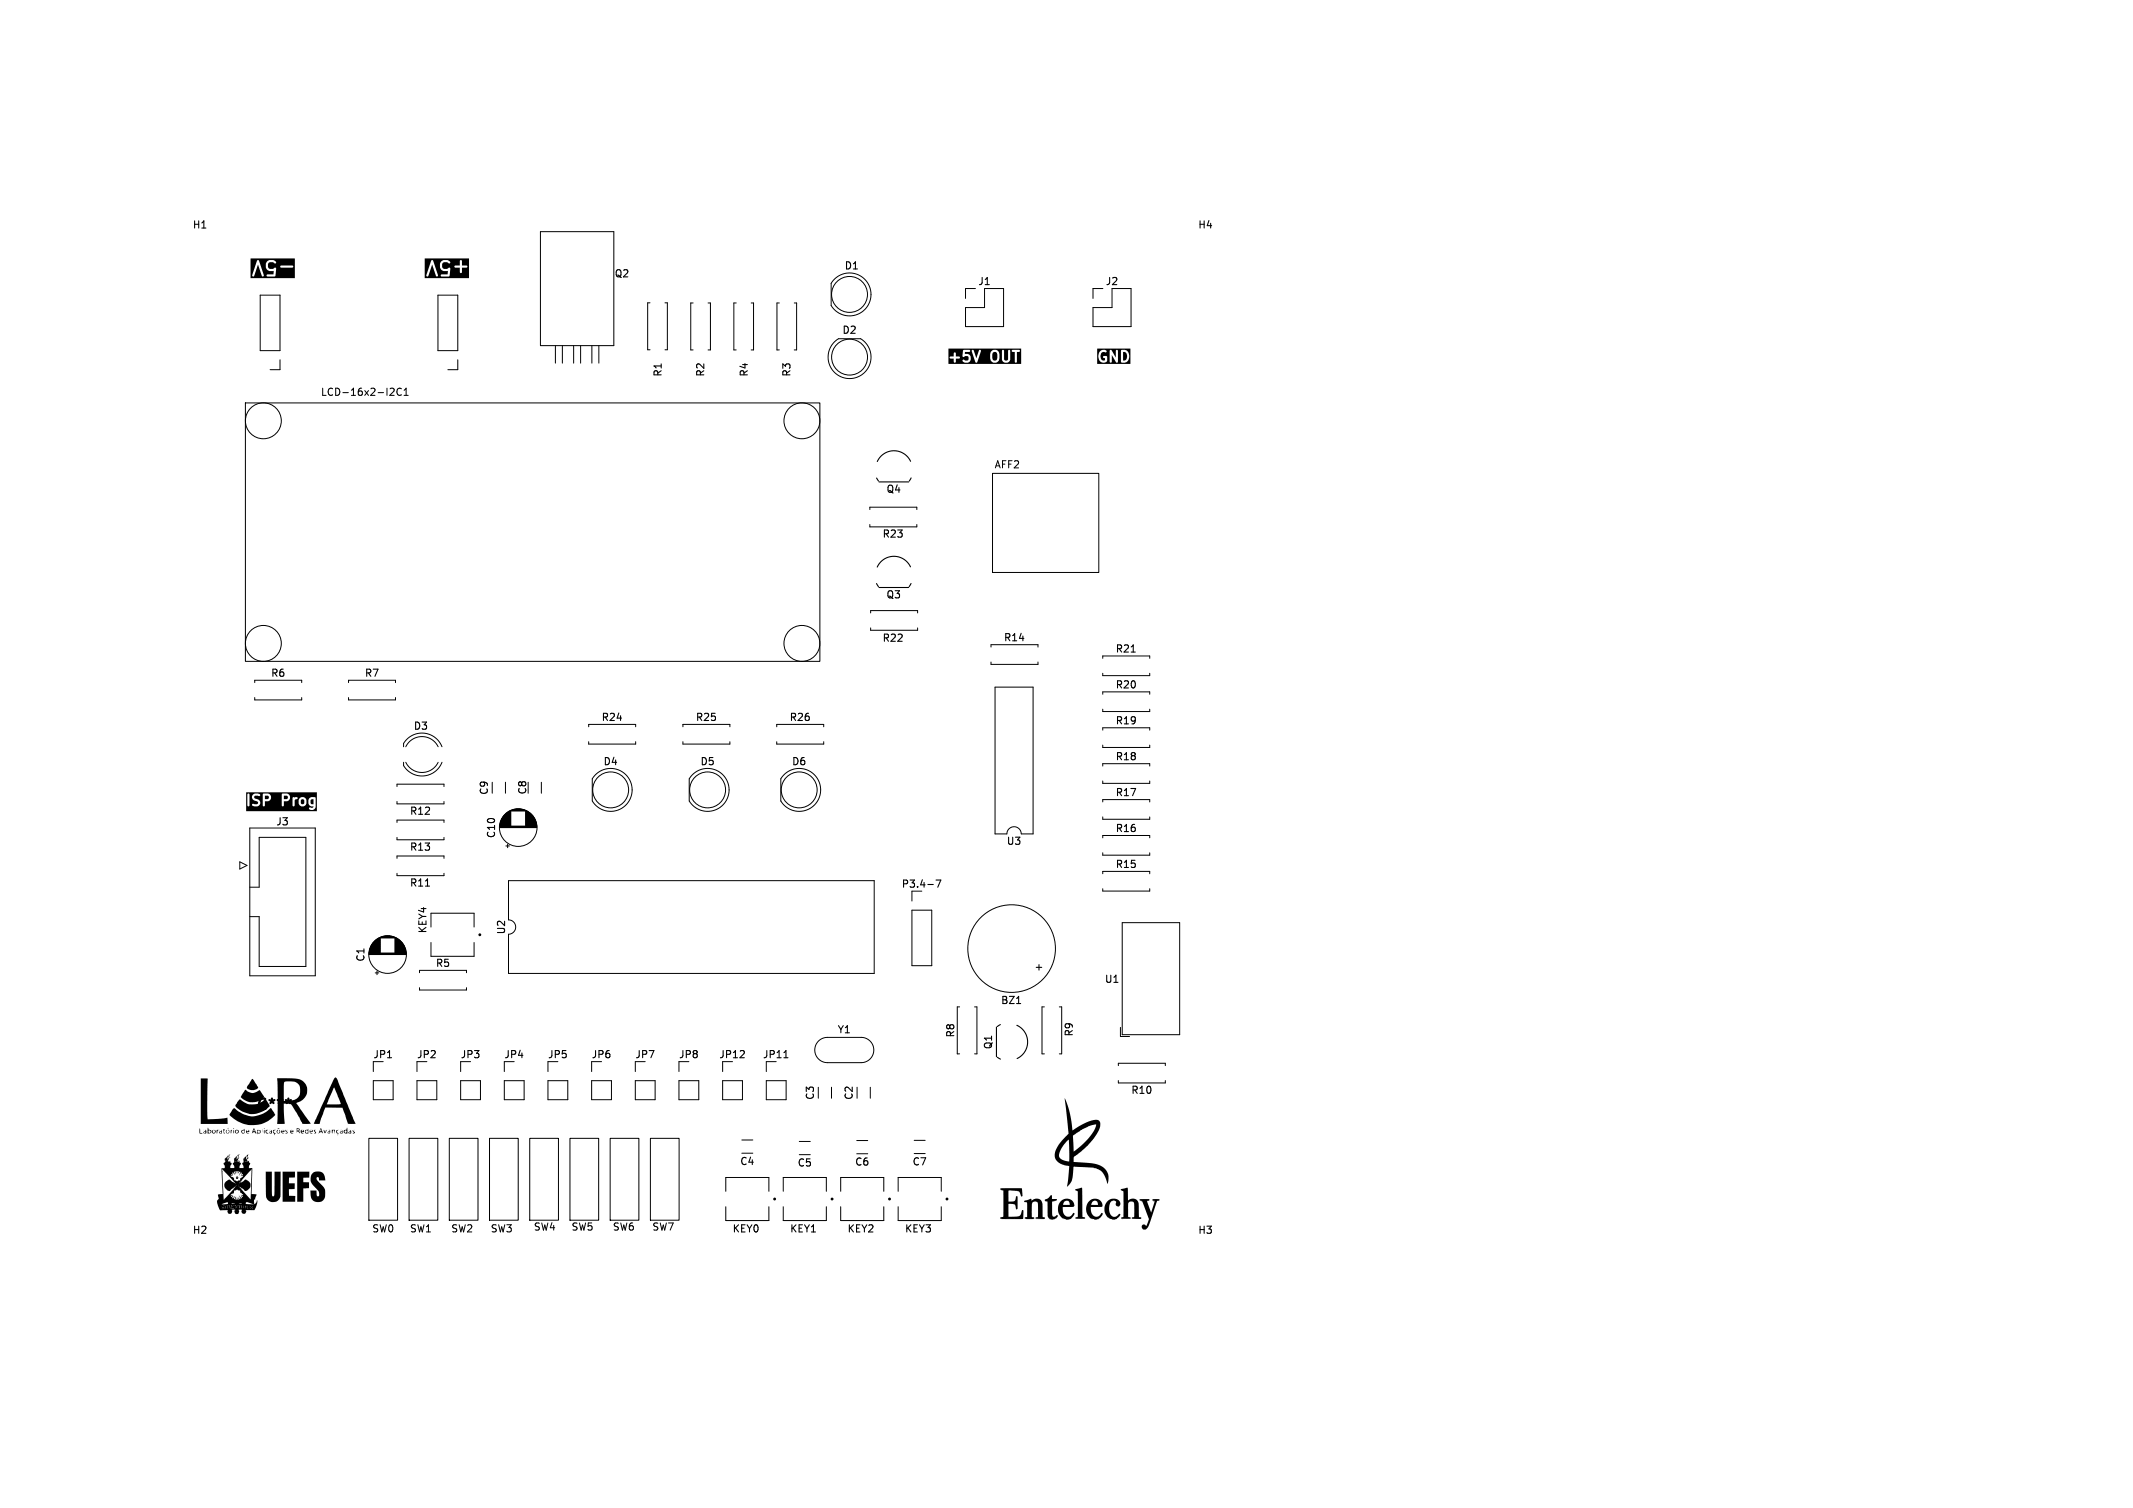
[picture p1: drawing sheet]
<svg xmlns="http://www.w3.org/2000/svg" width="297mm" height="210mm" viewBox="0 0 297 210" stroke-linecap="round" stroke-linejoin="round" font-family="sans-serif">
<defs><g id="words">
<text font-size="2.1" x="35.5" y="155">G***</text>
<g font-size="1.4">
<text x="26.7" y="32">H1</text>
<text x="166.7" y="32">H4</text>
<text x="85.5" y="38.8">Q2</text>
<text x="117.5" y="37.7">D1</text>
<text x="136.1" y="39.9">J1</text>
<text x="153.9" y="39.9">J2</text>
<text x="117.2" y="46.7">D2</text>
<text x="92.3" y="52.6" transform="rotate(-90 92.3 52.6)">R1</text>
<text x="98.3" y="52.6" transform="rotate(-90 98.3 52.6)">R2</text>
<text x="104.3" y="52.6" transform="rotate(-90 104.3 52.6)">R4</text>
<text x="110.3" y="52.6" transform="rotate(-90 110.3 52.6)">R3</text>
<text x="44.6" y="55.3">LCD-16x2-I2C1</text>
<text x="138.4" y="65.4">AFF2</text>
<text x="123.3" y="68.8">Q4</text>
<text x="122.8" y="75.1">R23</text>
<text x="123.3" y="83.5">Q3</text>
<text x="122.8" y="89.6">R22</text>
<text x="139.7" y="89.5">R14</text>
<text x="37.6" y="94.5">R6</text>
<text x="50.7" y="94.5">R7</text>
<text x="155.2" y="91.1">R21</text>
<text x="57.5" y="101.8">D3</text>
<text x="83.7" y="100.6">R24</text>
<text x="96.8" y="100.6">R25</text>
<text x="109.8" y="100.6">R26</text>
<text x="155.2" y="96.1">R20</text>
<text x="155.2" y="101.1">R19</text>
<text x="83.9" y="106.8">D4</text>
<text x="97.4" y="106.8">D5</text>
<text x="110.2" y="106.8">D6</text>
<text x="155.2" y="106.1">R18</text>
<text x="57" y="113.7">R12</text>
<text x="68.1" y="110.8" transform="rotate(-90 68.1 110.8)">C9</text>
<text x="73.5" y="110.8" transform="rotate(-90 73.5 110.8)">C8</text>
<text x="155.2" y="111.1">R17</text>
<text x="38.4" y="115.1">J3</text>
<text x="57" y="118.7">R13</text>
<text x="69.1" y="116.8" transform="rotate(-90 69.1 116.8)">C10</text>
<text x="140.1" y="117.9">U3</text>
<text x="155.2" y="116.1">R16</text>
<text x="57" y="123.7">R11</text>
<text x="125.4" y="123.8">P3.4-7</text>
<text x="155.2" y="121.1">R15</text>
<text x="59.6" y="130.1" transform="rotate(-90 59.6 130.1)">KEY4</text>
<text x="70.5" y="130.2" transform="rotate(-90 70.5 130.2)">U2</text>
<text x="50.9" y="134" transform="rotate(-90 50.9 134)">C1</text>
<text x="60.6" y="134.9">R5</text>
<text x="143.9" y="135.4">+</text>
<text x="153.7" y="137.1">U1</text>
<text x="139.3" y="140">BZ1</text>
<text x="51.9" y="147.6">JP1</text>
<text x="58" y="147.6">JP2</text>
<text x="64" y="147.6">JP3</text>
<text x="70.1" y="147.6">JP4</text>
<text x="76.2" y="147.6">JP5</text>
<text x="82.3" y="147.6">JP6</text>
<text x="88.4" y="147.6">JP7</text>
<text x="94.4" y="147.6">JP8</text>
<text x="100" y="147.6">JP12</text>
<text x="106.1" y="147.6">JP11</text>
<text x="116.5" y="144.1">Y1</text>
<text x="133.1" y="144.6" transform="rotate(-90 133.1 144.6)">R8</text>
<text x="138.3" y="146.2" transform="rotate(-90 138.3 146.2)">Q1</text>
<text x="149.6" y="144.5" transform="rotate(-90 149.6 144.5)">R9</text>
<text x="113.5" y="153.3" transform="rotate(-90 113.5 153.3)">C3</text>
<text x="118.9" y="153.3" transform="rotate(-90 118.9 153.3)">C2</text>
<text x="157.4" y="152.5">R10</text>
<text x="103" y="162.5">C4</text>
<text x="111" y="162.7">C5</text>
<text x="119" y="162.5">C6</text>
<text x="127" y="162.5">C7</text>
<text x="26.7" y="172">H2</text>
<text x="51.8" y="171.8">SW0</text>
<text x="57" y="171.8">SW1</text>
<text x="62.8" y="171.8">SW2</text>
<text x="68.3" y="171.8">SW3</text>
<text x="74.3" y="171.5">SW4</text>
<text x="79.5" y="171.5">SW5</text>
<text x="85.3" y="171.5">SW6</text>
<text x="90.8" y="171.5">SW7</text>
<text x="101.9" y="171.8">KEY0</text>
<text x="109.9" y="171.8">KEY1</text>
<text x="117.9" y="171.8">KEY2</text>
<text x="125.9" y="171.8">KEY3</text>
<text x="166.7" y="172">H3</text>
</g>
</g></defs>
<g fill="#000">
<path d="M34.9 36h6.2v2.7h-6.2v-.4h.2a.15 .15 0 0 0 .1 .2 .15 .15 0 0 0 .2-.1l.5-1.6 .5 1.6a.15 .15 0 0 0 .2 .1 .15 .15 0 0 0 .1-.2l-.5-1.6h.8v.6l.3 .3 .2 .1h.6v.5h-.8a.15 .15 0 0 0-.2 .2 .15 .15 0 0 0 .2 .1h1l.2-1.1-.2-.1-.3 .2h-.4l-.2-.2-.1-.2h1.7l.1 .2h1.6a.15 .15 0 0 0 .1-.2 .15 .15 0 0 0-.1-.1l-3.4 .1v-.3l.3-.3h.4l.2 .2a.15 .15 0 0 0 .2 0 .15 .15 0 0 0 0-.3l-.3-.2h-.6l-.3 .2-.2 .3h-.8l-.2-.4-.1-.1-.8 2.1h-.2zM59.1 36h6.2v2.7h-6.2v-.4h.3a.15 .15 0 0 0 .1 .2 .15 .15 0 0 0 .2-.1l.5-1.6 .5 1.6a.15 .15 0 0 0 .2 .1 .15 .15 0 0 0 .1-.2l-.5-1.6h.8v.6l.2 .3 .3 .1h.6l-.1 .5h-.8a.15 .15 0 0 0-.1 .2 .15 .15 0 0 0 .1 .1h1.1l.1-1.1-.2-.1-.3 .2h-.4l-.2-.2v-.2h1.7l.1 .2h.6v.6a.15 .15 0 0 0 .2 .1 .15 .15 0 0 0 .1-.1v-.6h.6a.15 .15 0 0 0 .2-.2 .15 .15 0 0 0-.2-.1h-.6v-.6a.15 .15 0 0 0-.1-.2 .15 .15 0 0 0-.2 .2v.6h-.6l-.1 .1h-1.7v-.3l.2-.3h.4l.2 .2a.15 .15 0 0 0 .3 0 .15 .15 0 0 0 0-.3l-.4-.2h-.5l-.4 .2-.1 .3h-.8l-.2-.4-.2-.1-.7 2.1h-.3zM138.3 49.1h.4a.83 .83 0 0 1-.1 1.1h-.3a.94 .94 0 0 1 0-1.1zM132.1 48.5h10.1v2.2h-10.1v-.9h.1l.1 .1h.5v.5a.15 .15 0 0 0 .1 .1 .15 .15 0 0 0 .2-.1v-.5h.4a.15 .15 0 0 0 .2-.1 .15 .15 0 0 0-.2-.2h-.4h.9l.2 .1 .2-.1h.4l.1 .2-.1 .3-.1 .1h-.4a.16 .16 0 0 0-.2-.1 .16 .16 0 0 0 0 .2l.2 .2h.4l.4-.2 .1-.2-.1-.6-.3-.2h-.5l.1-.3h.6l.1-.1h.2l.6 1.6 .2-.1 .3-1h1.5l.1 .8 .3 .3h.4l.4-.3 .1-.3v-.6l-.3-.4h.6v1.2l.4 .4h.4l.2-.1 .2-.3v-1.3h.2v.2h.4v1.4a.15 .15 0 0 0 .1 .1 .15 .15 0 0 0 .2-.1v-1.4h.3a.15 .15 0 0 0 .1-.1 .15 .15 0 0 0-.1-.2h-.9l-.1 .1h-.2a.15 .15 0 0 0-.2-.1 .15 .15 0 0 0-.1 .2v1.1l-.2 .2h-.2l-.2-.2v-1.2a.15 .15 0 0 0-.2-.1 .15 .15 0 0 0-.1 .2h-.6l-.2-.2h-.4l-.3 .3-.1 .4h-1.5l.2-.5a.15 .15 0 0 0-.1-.2 .15 .15 0 0 0-.2 .1l-.4 1.1-.3-1.1a.15 .15 0 0 0-.2-.1 .15 .15 0 0 0-.1 .2h-.2l-.1-.2h-.8l-.2 .9h-.9v-.4a.15 .15 0 0 0-.2-.1 .15 .15 0 0 0-.1 .1v.4h-.5l-.2 .2zM156.4 49a.63 .63 0 0 1 .6 .5 .63 .63 0 0 1-.3 .7h-.3zM152.8 48.5h4.6v2.2h-4.6v-1.2h.1l.1 .6 .3 .3 .4 .1 .4-.2v-.7h-.4a.15 .15 0 0 0-.1 .1 .15 .15 0 0 0 .1 .2h.2v.3h-.2a.6 .6 0 0 1-.5-.7 .6 .6 0 0 1 .8-.4l.1-.2h.4v1.5a.15 .15 0 0 0 .2 .1 .15 .15 0 0 0 .1-.1v-1l.6 1.1 .2-.1 .1-1.5h.4v1.6h.5l.5-.3 .1-.7-.1-.5-.2-.2-.7-.1-.1 .2h-.4a.15 .15 0 0 0-.2-.2 .15 .15 0 0 0-.1 .2v.9l-.7-1.1-.2 .2h-.4l-.3-.2-.5 .1-.2 .2-.2 .5h-.1zM36.9 110.8h.5v.4l-.5 .1zM39.5 110.8h.5v.4l-.5 .1zM42 111.3h.2l.2 .2v.3l-.2 .2h-.2l-.1-.2zM43.3 111.4l.4-.1v.7l-.4-.1zM34.3 110.3h9.8v2.7h-9.8v-2.3h.1v1.5a.15 .15 0 0 0 .2 .1 .15 .15 0 0 0 .1-.1v-1.3h.4l.2 .5 .6 .2v.2l-.1 .2-.5-.1a.15 .15 0 0 0-.2 .1 .15 .15 0 0 0 .1 .2l.6 .1 .3-.2 .1-.2-.1-.4-.6-.3-.1-.2 .2-.2 .5 .1 .1-.2h.4v1.5a.15 .15 0 0 0 .1 .1 .15 .15 0 0 0 .2-.1v-.6h.5l.3-.4v-.3l-.1-.2h1.6v1.5a.15 .15 0 0 0 .2 .1 .15 .15 0 0 0 .1-.1v-.6h.5l.3-.2 .1-.2h.3v1a.15 .15 0 0 0 .2 .1 .15 .15 0 0 0 .1-.1v-.8h.6l.1 .7 .3 .2 .5-.1 .2-.3v-.5h.2l.1 .7 .3 .2h.4a.3 .3 0 0 1-.6 .1l-.1 .3 .3 .1h.3l.3-.2 .1-.2-.1-1.4h-.6l-.2 .2-.2 .2h-.2l-.2-.3-.5-.1-.3 .2-.1 .2h-.6l.3-.1a.15 .15 0 0 0 .2-.2 .15 .15 0 0 0-.2-.1h-.5l-.1 .2h-.3l-.1-.5-.4-.2h-.6l-.1 .2h-1.6l-.3-.2h-.6l-.1 .2h-.4l-.3-.2h-.4l-.3 .2-.1 .2h-.4v-.2a.15 .15 0 0 0-.1-.2 .15 .15 0 0 0-.2 .2h-.1zM27.8 157.1l.1 .7h.3a.25 .25 0 0 1-.3 .1 .25 .25 0 0 1-.1-.3z"/>
<path d="M28.5 157.4h.2v.1v.4l-.4-.2 .2 .1 .1-.1v-.1l-.3 .1 .1-.1 .2-.1zM28 150.2h.9v5.7l2.8-.3v.9h-3.7zM29 157v.3l.3 .1 .1 .2a.42 .42 0 0 1-.5 .3v-.3l.3 .2 .1-.2-.2-.2-.1 .2h-.1zM29.5 157.5l.3-.2-.1 .1a.23 .23 0 0 0 0 .4 .23 .23 0 0 0 .2-.2 .23 .23 0 0 0-.1-.2h.1a.28 .28 0 0 1 .1 .3 .28 .28 0 0 1-.4 .1 .28 .28 0 0 1-.1-.3zM30.2 157.4h.3l-.2 .1-.1 .4zM30.8 157.3l.1 .2v.3l-.3 .1-.1-.2 .2 .1 .2-.1h-.4l.3-.2zM31.1 157.3l.1-.1 .1 .2a.28 .28 0 0 0 0 .4h-.1zM31.8 157.1l-.1 .1zM31.5 157.4h.2l-.2 .3a.21 .21 0 0 0 .4 0 .21 .21 0 0 0-.1-.3v-.1a.27 .27 0 0 1 .1 .4 .27 .27 0 0 1-.4 .1 .27 .27 0 0 1 0-.4zM32.1 157.4h.2l-.1 .5zM32.5 157.4v.5zM32.5 157.1l.1 .1z"/>
<path d="M32.8 157.4h.4a.28 .28 0 0 1-.1 .4h-.3l-.1-.2 .3 .2 .1-.2-.2-.2-.2 .2zM33.7 157.4l.3-.1v-.1l.1 .4a.22 .22 0 0 1-.2 .3 .22 .22 0 0 1-.2-.1l-.1-.2 .3 .2 .1-.2-.1-.2-.3 .2zM34.1 151.8l.2 .1a1.26 1.26 0 0 0 1.9-.1l.6 .9a2.16 2.16 0 0 1-3.3 .1zM34.4 157.3v.3l.2-.1-.1-.1h.2v.2l-.3 .1 .3 .1a.28 .28 0 0 1-.4-.1 .28 .28 0 0 1 .1-.4zM35.1 150.3l.2 .1 .6 1a1.04 1.04 0 0 1-1.5 .1zM35.3 157.1l.4 .7h-.1a.27 .27 0 0 0-.3-.1 .27 .27 0 0 0-.2 .1l.1-.3h.3l-.1-.2-.2 .2zM35.8 157.4h.2a.27 .27 0 0 1 .3 .3 .27 .27 0 0 1-.4 .2l-.1 .1v-.4l.3 .2 .1-.2-.1-.2-.3 .2zM36.5 157.2v.5zM36.8 157.4v.5zM36.8 157.1v.1zM33.3 153.1h.2a2.49 2.49 0 0 0 3.4 0l.4 .4a.51 .51 0 0 1 .1 .7 3.1 3.1 0 0 1-4.1 .3l-.2-.1a.43 .43 0 0 1-.3-.3 .43 .43 0 0 1 .2-.5zM37 157.4h.3l-.2 .2 .3 .2-.1 .1-.3-.1z"/>
<path d="M37.5 157.4h.1zM37.7 157.4a.28 .28 0 0 1 .2 .2 .28 .28 0 0 1-.2 .3l-.2-.1 .3-.1-.2-.1-.1 .2 .1-.2 .1-.1zM32.5 154.4h.3a3.4 3.4 0 0 0 4.9-.1l.6 .9a4.3 4.3 0 0 1-1.5 1.2 4.1 4.1 0 0 1-3.6-.2l-.7-.5-.5-.5zM38.1 157.4l.4-.1-.4 .3 .1 .1 .2 .1-.1 .3-.3-.4zM38.6 157.4h.1l-.1 .3 .2 .1a.27 .27 0 0 0 0-.5 .26 .26 0 0 1 .2 .4 .26 .26 0 0 1-.3 .1l-.2-.2zM38.6 157.2h.3zM39.2 157.4l.1-.1-.1 .2 .2 .1 .1-.1-.1-.1h.2v.3h-.3l.2 .1a.25 .25 0 0 1-.3-.1 .25 .25 0 0 1 0-.3zM39.7 157.4h.2v.1l.1 .1v.2h-.2l.2-.1zM38.6 150.2h1.2a3.6 3.6 0 0 1 2.3 .3 1.73 1.73 0 0 1 .6 1.8 1.73 1.73 0 0 1-1.4 1.3v.1l2 2.8h-.9a.36 .36 0 0 1-.4-.3l-1.4-2.3-.2-.2h-.9l.2 2.8h-1.1l.1-4.5h.8v1.3h.6a1.41 1.41 0 0 0 1.6-.9 1.41 1.41 0 0 0-.7-1.7l-.3-.1a1.29 1.29 0 0 0-1.1 .1l-.1 1.3h-.8zM40.5 157.4h.1l-.1 .1 .1 .1 .1-.1 .1-.1 .1 .2-.4 .1 .4 .1a.28 .28 0 0 1-.5 0 .28 .28 0 0 1 .1-.4zM41.3 157.1l.4 .1-.1 .3 .1 .3-.2-.2-.2 .2v-.5l.2 .1h.1l-.1-.2-.2 .1zM41.9 157.4h.2l-.1 .1 .1 .1 .1-.1-.1-.2 .2 .1v.2l-.3 .1 .3 .1a.27 .27 0 0 1-.4 0 .27 .27 0 0 1 0-.4z"/>
<path d="M42.5 157.4l.3-.1 .1-.1v.7l-.4-.1v-.2l.2 .2 .2-.2-.2-.2-.2 .2zM43.2 157.3v.2l.1 .1 .2-.1-.1-.1h.1v.2l-.3 .1 .3 .1a.28 .28 0 0 1-.4-.1 .28 .28 0 0 1 .1-.4zM43.7 157.4h.3l-.2 .1 .2 .2a.15 .15 0 0 1-.1 .1 .15 .15 0 0 1-.2 0l.2-.1zM44.6 157.2h.1l.2 .6a.29 .29 0 0 0-.3-.2 .29 .29 0 0 0-.3 .3l.2-.4h.3l-.1-.3-.2 .3zM45.1 157.4l.2 .3 .1-.3a.28 .28 0 0 1-.2 .4zM45.8 157.4a.26 .26 0 0 1 .2 .3 .26 .26 0 0 1-.3 .2l-.1-.2 .2 .1 .1-.1h-.3l.1-.1 .2-.1zM46.2 157.3h.4v.6l-.1-.5-.3 .4zM46.6 150.2l.2-.1 .2 .2 2.5 6.2h-.9a1.49 1.49 0 0 1-.5-1.1l-.4-1.1-2.4-.1-.8 2.3h-.8l1.2-2.7 2.5-.1-.9-2.2-1 2.3h-.6zM47 157.9l.1 .1-.1 .1zM46.9 157.4h.3l-.3 .2v.1l.3 .1h-.3l-.1-.1zM47.6 157.3a.31 .31 0 0 1 0 .6l-.3-.2 .2 .1 .1-.2-.3 .1 .3-.2zM47.9 157.4l.3-.1 .1-.3 .1 .9-.5-.1-.1-.2 .4 .1 .1-.2-.2-.1-.1 .2h-.2z"/>
<path d="M48.8 157.4a.27 .27 0 0 1 .1 .3 .27 .27 0 0 1-.4 .1v-.1l.2 .1 .1-.1v-.1l-.3 .1 .3-.2zM49.1 157.4l.3 .3-.1 .2-.2-.1 .2-.1-.2-.2zM49.3 157.4h.1zM148.3 153a13.5 13.5 0 0 1 1 4.4h.1a8 8 0 0 1 3.2-1.5 .73 .73 0 0 1 .5 1.1l-.8 1.5-.8 1-2 1.7v.6l1.1 .1a5 5 0 0 1 3.3 .9 2.04 2.04 0 0 1 .3 2.1 2.65 2.65 0 0 0-1.1-2l-.8-.3-2.7-.1h-.1v.3a2.76 2.76 0 0 1-.9 2.5l.3-2.9-.7-.1-.6-.3a1.41 1.41 0 0 1-.7-1.1h.6v.1a1.62 1.62 0 0 0 1.4 .8v-1.3h.6h-.6l-.1-1.8-.3 .3-.6 .8-.4 1.1h-.6l.1-.6 .3-.7 .7-.9h.8h-.8l.5-.6h.9l.1 2.3 .4-.3a8.3 8.3 0 0 0 2.7-3.3v-.2l-1 .2-1.1 .6-1.1 .7h-.9l.3-.2v-.2h1.3h-1.3h1.3h-1.3v-.2h1.5h-1.5zM31.4 161.2v.1zM31.8 161.7h.2zM31.9 160.8l.2-.1-.2 .5-.1-.2zM32.5 165.5h.1zM32.6 163.3l.1-.1zM32.9 163.9a.17 .17 0 0 1 .3 0 .17 .17 0 0 1-.1 .3 .17 .17 0 0 1-.2-.2h.2h-.2zM33.3 166.9h.1zM33.2 160.8l.2-.1-.2 .5z"/>
<path d="M33.4 166.6l.1 .1zM33.4 165.4h.1zM33.5 164.5h.1l-.1 .1 .1-.1zM34.4 161v.1zM31.4 161.3h.1l.3-.4-.1 .5 .1-.2 .2-.1-.1 .1a.37 .37 0 0 0-.1 .5l.2 .1v-.1l.1 .2a.21 .21 0 0 1 .2 .2 .21 .21 0 0 1-.2 .2v.4h.5v-.3a.35 .35 0 0 1-.1-.4 .35 .35 0 0 1 .3-.2h.2l.1-.2v-.1l-.1 .3-.4-.1 .1-.1h-.1h.1h-.1l.1-.1h-.1h.4h-.4v-.2l.2 .1-.1-.1 .1-.1h-.1l.5-.4-.1 .2a.3 .3 0 0 0-.1 .4l.3-.3-.2 .3 .1 .3h.1l.1-.1-.1 .2a.28 .28 0 0 1 .2 .3 .28 .28 0 0 1-.1 .2l-.1 .4h.6v-.4a.33 .33 0 0 1 .1-.5l.3-.1h-.4v-.1h.4h-.4v-.2h.2h-.2l.2-.1h-.2l.6-.5h.1l-.1 .4-.1-.3-.1 .6 .1-.3 .2-.1v.2l-.2 .2v.1h.1l-.2 .1 .3 .1-.1-.1h.1l.1 .2 .1 .1-.1 .7h.4l-.1 3.6h.7l-.1 .7h-.2l.1 .1-.1 .1v.5l-.6-.2a.36 .36 0 0 0-.6 0v.2h1a.54 .54 0 0 0 .6-.6 1.84 1.84 0 0 1-.4 1.4h-1.2a.33 .33 0 0 1-.1 .5 .33 .33 0 0 1-.4-.1 .33 .33 0 0 1 0-.4h-.4a.42 .42 0 0 1-.4 .6l-.1-.1a.25 .25 0 0 1-.1-.4v-.1h-.4a.32 .32 0 0 1 0 .4 .32 .32 0 0 1-.5 .1 .32 .32 0 0 1-.1-.5l-1.1 .1-.1-.3 .5 .1-.1-.1h-.4l-.1-.2h.5a.22 .22 0 0 1 .2 .1 .22 .22 0 0 1 0 .2h.1a.22 .22 0 0 0-.1-.3 .22 .22 0 0 0-.2 0h-.5v-.1h.4l-.4-.1h.5h-.6h.8h-.8h1l.1 .4-.1-.4 .3-.1 .1 .5-.1-.5h.4a.39 .39 0 0 0 .1 .5 .39 .39 0 0 0 .5 0v-.1h-.3l.4 .1v-.1h-.4v-.1l-.1 .2h-.1l-.1-.5h.2l.1 .3h.1v-.1h-.1v-.1h.4h-.4l-.1-.1h.2h-.2h.5l.3 .4-.1-.2h.4v.3v-.3h.3l.1 .3v-.3h.2v.3v-.2h.2l.1 .2v-.2h.2l.1 .2h.2h-.2h.4v.1v-.2h-.5v-.1l.3 .1v-.1h-.3v-.1h.5l.3 .3-.1 .1 .1-.1-.3-.3h.3h-.8v-.1h.3h-.3v.2h-.2v-.2l-.1 .2h-.2v-.2v.1h-.2v-.2l-.1 .2h-.3v-.2h.2h-.2v.2h-.3l-.2-.1h.2h-.2l.4-.1-2.9 .1v-.2h1.2l.2-.1h2h-2v-.2l-.8 .3h-.6l-.1-.4h4.8h-4.8v-.1h4.8h-4.8l.3-.2-.1-.6 .6-.1-.2-3.5h.1l.1 .3v.3l.2 3.7 .4-.5 .6 .1 .1-.1v-.1l.1 .1-.1-.1-.1 .1h-.6l.2-.1h.3a.17 .17 0 0 1 .3 0 .17 .17 0 0 1 0 .2v.2l.3-.4-.2 .5h.2l.1-.3v.4h.1l.1-.4 .1 .4 .1-.1v-.2l.1 .2h.2l-.2-.5 .2 .3 .2 .1-.1-.3h.1l.1 .1v-.1l-.2-.2h.3l-.2-.2a.29 .29 0 0 1-.3-.4h-.2a.39 .39 0 0 0-.4-.1 .39 .39 0 0 0-.2 .4l-.5 .4h-.3l1-1.2h.5l1.6 1.7 .1-4.2-1.5 1.8h.2l.3-.2a.41 .41 0 0 1 .6 .1 .76 .76 0 0 1 .2 .9 .76 .76 0 0 1-.7 .4l-.3-.3h-.3l.1-.1-.2-.1h-.6v-.1l-.7 .5a.41 .41 0 0 1-.6-.1l-.3-.4h2h.1l-.1-.1-2 .1 1.6-.1h-1.6v-.1h1.7h-1.7l1.8 .1-1.8-.1h2.1l-2.1-.1h2.1h-2.1h1.7h-1.6l.3-.5a.37 .37 0 0 1 .6 .1l.6 .3h.5l-.6-.1h.8v-.1l-.2 .1h-.6l-.9-.9h.3l.4 .2a.5 .5 0 0 0 .8 .4h.1l.1-.3 .4-.3-.4-.1 .3-.1v-.1l-.2 .1 .1-.3h-.1l-.3 .4 .2-.5-.1-.1-.2 .3v-.3h-.1l-.1 .3-.1-.3h-.1l.1 .4-.2-.3h-.1l.2 .4-.4-.3-.1 .1h.1l.1 .2-.3-.1 .2 .3-.3-.1v.1h-.3l-1-1v-.1h.5v-.3a.29 .29 0 0 1 0-.5l.1-.1-.1-.1h.4h-.4l.3-.1-.3 .1v-.2h.4h-.4h.1h-.1v-.2h.2zM37 163.2h.9v2.8a.46 .46 0 0 0 .1 .6 .27 .27 0 0 0 .2-.4v-3h.9v3.4a1.05 1.05 0 0 1-1.4 .8 1.05 1.05 0 0 1-.7-1.3zM39.4 163.2h1.7l-.1 .8h-.8v.8h.8v.8h-.8v.9l.9 .1v.8h-1.7zM41.4 163.2h1.7v.8h-.9v.6l.8 .1v.8h-.8v1.9h-.8zM43.5 163.4a1.07 1.07 0 0 1 1.3-.2 1.07 1.07 0 0 1 .5 1.2h-.9v-.4a.24 .24 0 0 0-.4 .1 .24 .24 0 0 0 .2 .3l.2 .2a1.76 1.76 0 0 1 .7 2.4 1.05 1.05 0 0 1-1.2 .3 1.05 1.05 0 0 1-.7-1.1v-.4h.9v.7l.2 .1a.53 .53 0 0 0 0-.7l-.3-.4a1.55 1.55 0 0 1-.6-1.9zM141.5 168.4h.1zM139.3 165.5h3l.1 1-.2 .1-.1-.1a.48 .48 0 0 0-.4-.6l-1.1-.1h.5h-.7v1.5h.3a.65 .65 0 0 0 .8-.7l.2 .1-.1 1.7-.1-.1-.2-.6v.1l-.4-.2-.5 .1v1.8l.9-.1a.82 .82 0 0 0 1-.9l.2 .1-.1 1.2h-2.9l1.8-.1h-2v-.2h.2a.22 .22 0 0 0 .2-.1 .22 .22 0 0 0 0-.3v-3.3h-.3l.1-.1h-.2zM142.6 167.2l.8-.2a.17 .17 0 0 1 .2 0 .17 .17 0 0 1 0 .2 .9 .9 0 0 1 1.2-.2 .9 .9 0 0 1 .4 1.1v1.4h.2a.11 .11 0 0 1 .1 .1 .11 .11 0 0 1-.1 .1l-1 .1 1-.1h-.6a.55 .55 0 0 1-.6-.1l.3-.1v-1.7l-.1-.4h-.5v-.1l-.2 .2v1.8a.22 .22 0 0 0 0 .2 .22 .22 0 0 0 .3 .1v.1h-.2l.1 .1-1.1-.1a.12 .12 0 0 1-.1-.1 .12 .12 0 0 1 .1-.1h.2v-1.7a.3 .3 0 0 0 0-.3 .3 .3 0 0 0-.4-.1z"/>
<path d="M145.5 167.1l.6-.4a.29 .29 0 0 1 .3-.2l.1 .5h.7a.33 .33 0 0 1-.5 .3h.2h-.2a.2 .2 0 0 0-.2 .1 .2 .2 0 0 0 0 .2v1.4a.35 .35 0 0 0 .2 .4 .35 .35 0 0 0 .4-.2h.1a.22 .22 0 0 1 .1 .3 .22 .22 0 0 1-.2 .1l-.6 .3-.4-.2 .7 .1-.8-.1-.1-.4-.1-2-.3-.1h1.2h-1.2zM148.1 169.8h.1zM147.7 167.3l.6-.1h-.5a1 1 0 0 1 1.1-.2 1 1 0 0 1 .6 1l-1.5 .1v.3a.76 .76 0 0 0 .4 .9 .76 .76 0 0 0 .9-.2l.1-.1a.12 .12 0 0 1 .1-.1 .12 .12 0 0 1 .1 .2l-.5 .6 .2-.1a.94 .94 0 0 1-.9 .2h.5h-.6h.7l-.8-.1h.8h-.8l-.4-.2a1.7 1.7 0 0 1-.4-1.7h1.6l-.2-.5-.2-.1-.4 .1-.2 .5h-.6zM150.1 169.8h.7zM149.7 165.6l.5-.1a.3 .3 0 0 1 .5 0v3.9l.4 .2a1.81 1.81 0 0 1-1.3 .1v-.2a.27 .27 0 0 0 .3 0 .27 .27 0 0 0 0-.4v-3.2l-.4-.2zM151.7 167.3h.5h-.5a1.02 1.02 0 0 1 1.2-.3 1.02 1.02 0 0 1 .6 1l-.3 .1-1.3-.1v.3a.87 .87 0 0 0 .2 .9 .87 .87 0 0 0 .9 .1l.4-.4a.25 .25 0 0 1 .2 .2 .25 .25 0 0 1-.2 .3l-.2 .2-.2 .2-.4 .1-.4-.1 .7-.1-.7 .1-.3-.1 .2 .1-.3-.2h1.4h-1.3l-.2-.1a1.6 1.6 0 0 1-.4-1.7h1.6l-.1-.4-.2-.2h.1a.57 .57 0 0 0-.8 .6h-.6zM154.2 169.5l.1 .1zM154.3 167.2h.6h-.6a.99 .99 0 0 1 1-.3 .99 .99 0 0 1 .7 .8l-.1 .3h-.3a.48 .48 0 0 1-.2-.7l-.2-.1h.1l-.5 .1 .1-.1a1.45 1.45 0 0 0 .1 2.2 .87 .87 0 0 0 .9-.4v.1a.27 .27 0 0 1-.1 .4l-.3 .3-.4 .1-.5-.2-.3-.2a1.56 1.56 0 0 1 0-2.3zM156.2 169.8h.2zM156.1 165.6l.9-.2 .1 1.8a.9 .9 0 0 1 1.1-.2 .9 .9 0 0 1 .4 1.1v1.4h.2l.1 .2-.1 .1h-1.1l1.1-.1h-1a.15 .15 0 0 1-.2 0 .15 .15 0 0 1 0-.2 .15 .15 0 0 1 .2 0h.1v-.5a2.74 2.74 0 0 0-.1-1.7v.1a.45 .45 0 0 0-.5 0 .45 .45 0 0 0-.2 .4v1.7l.3 .1a2.05 2.05 0 0 1-1.2 .1l-.1-.2h.3v-2.2h.9h-.9h1h-1h1.1h-1.1v-1.4l-.3-.2zM156.7 169.8h.5zM158.9 167.3h.1z"/>
<path d="M158.7 167h1.3a.18 .18 0 0 1 0 .2 .18 .18 0 0 1-.2 0l.5 1.7 .5-1.6h-.2l.2-.1-.3-.1a.92 .92 0 0 1 .9-.1v.2h-.1a.23 .23 0 0 0-.3 .3l-.5 1.7a4.1 4.1 0 0 1-.9 1.9l-.2 .2-.2-.1h.3h-.4l-.1-.5 .3-.1h-.3a.32 .32 0 0 1 .4-.1 .32 .32 0 0 1 .2 .3l.1-.2a1.44 1.44 0 0 0 0-1.6l-.6-1.6-.2-.2h.8h-.9l-.1-.1h.9h-.9z"/>
</g>
<g fill="none" stroke="#000" stroke-width=".15">
<path d="M122.1 66.6l.2 .4M122.4 67.1h4.1M126.8 78.9a2.55 2.55 0 0 0-2.3-1.4 2.55 2.55 0 0 0-2.4 1.5M126.8 64.2a2.55 2.55 0 0 0-2.3-1.4 2.55 2.55 0 0 0-2.3 1.5M126.9 66.6l-.3 .4M122 81.3l.3 .4M122.4 81.8h4.1M126.9 81.3l-.3 .4M157.5 90.8h.6M59.2 123.4h.6M130.3 122.6h.7l-.4 1M141.6 139.8h.5"/>
<path d="M54 147.3h.5M103 147.3h.6M103.6 146.4v.3M109.2 147.3h.5M138.7 143v4.2M138.9 147.2l.4 .3M139.3 142.7l-.4 .3M141.6 142.8a2.55 2.55 0 0 1 1.5 2.3 2.55 2.55 0 0 1-1.5 2.3"/>
</g>
<g fill="none" stroke="#000" stroke-width=".14">
<path d="M75.2 32.3h10.3v15.8h-10.3zM116.2 38.9a2.99 2.99 0 0 1 4.4 .2 2.99 2.99 0 0 1-.6 4.3 2.99 2.99 0 0 1-4.3-.9v-3zM34.2 56.1h80v36h-80zM36.2 41.1h2.8v7.7h-2.8zM39 50.1v1.4h-1.4M54.5 54.1h.3l.1 .2-.6 .8h.6M55.9 54.2a.47 .47 0 0 0-.7 .3 .47 .47 0 0 0 .5 .6l.2-.1M56.3 55.1h.5M56.3 54.3l.3-.2v1M61 41.1h2.7v7.7h-2.7zM63.7 50.1v1.4h-1.3M77.3 48.1v2.5"/>
<path d="M78.3 48.1v2.5M79.9 48.1v2.5M80.8 48.1v2.5M82.4 48.1v2.5M83.4 48.1v2.5M90.5 42.2h-.3v6.5h.3M92.6 42.2h.3v6.5h-.3M96.5 42.2h-.3v6.5h.3M98.6 42.2h.3v6.5h-.3M102.5 42.2h-.3v6.5h.3M104.6 42.2h.3v6.5h-.3M108.5 42.2h-.3v6.5h.3"/>
<path d="M110.6 42.2h.3v6.5h-.3M116.1 47.7l.7-.5h3a2.99 2.99 0 0 1 .9 4.3 2.99 2.99 0 0 1-4.3 .5 2.99 2.99 0 0 1-.3-4.3zM134.4 42.8h2.7v-2.6h2.6v5.3h-5.3zM135.8 40.2h-1.4v1.4M153.6 40.2h-1.4v1.4M154.8 40.2h2.7v5.3h-5.3v-2.7h2.6zM121.1 71v-.4h6.6v.4M121.1 73v.4h6.6v-.4M138.2 65.9h14.8v13.8h-14.8zM35.5 95.1v-.4h6.5v.4M35.5 97.1v.4h6.5v-.4M48.5 95.1v-.4h6.6v.4"/>
<path d="M48.5 97.1v.4h6.6v-.4M121.2 85.4v-.4h6.6v.4M121.2 87.4v.4h6.6v-.4M138 90.1v-.3h6.5v.3M138 92.2v.3h6.5v-.3M138.5 95.7h5.4v20.4h-1.7a1 1 0 0 0-1-1 1 1 0 0 0-1 1h-1.7zM153.6 91.7v-.3h6.5v.3M153.6 93.8v.3h6.5v-.3M153.6 96.7v-.3h6.5v.3M153.6 98.8v.3h6.5v-.3M34.8 115.3h9.1v20.6h-9.1zM55.3 109.5v-.3h6.5v.3"/>
<path d="M55.3 111.6v.3h6.5v-.3M55.3 114.5v-.3h6.5v.3M55.3 116.6v.3h6.5v-.3M55.3 119.5v-.3h6.5v.3M56.2 106.2a1.36 1.36 0 0 0 .7 1.2 2.99 2.99 0 0 0 4.6-1.2M56.5 106.2a2.5 2.5 0 0 0 2.3 1.4 2.5 2.5 0 0 0 2.2-1.4M61 104a2.5 2.5 0 0 0-2.2-1.4 2.5 2.5 0 0 0-2.3 1.4M61.5 104a2.99 2.99 0 0 0-2.5-1.9 2.99 2.99 0 0 0-2.8 1.4v.5M69.6 115.2h5.1M69.6 115.3h5.1M69.6 115.1h5.1M69.6 115h1.5"/>
<path d="M69.6 114.9h1.5M69.6 114.8h1.5M69.6 114.7h1.5M69.7 114.6h1.4M69.7 114.5h1.4M69.7 114.4h1.4M69.7 114.3h1.4M69.8 114.3h1.3M69.8 114.2h1.3M69.8 114.1h1.3M69.9 114.1h1.2M69.9 114h1.2"/>
<path d="M69.9 113.9h1.2M70 113.9h1.1M70 113.8h1.1M70.1 113.7h1M70.2 113.6h.9M70.2 113.5h.9M70.3 113.5h.8M70.3 113.4h.8M70.4 113.4h.7M70.4 108.9v1.6M70.4 113.3h.7M70.4 117.8h.5"/>
<path d="M70.5 113.3h.6M70.6 113.2h.5M70.7 113.1h.4M70.7 117.6v.5M70.8 113.1h.3M70.8 113h.3M70.9 113h.2M71 112.9h2.3M71.1 112.9h2.2M71.1 112.9h2.1M71.2 112.8h1.9M71.4 112.8h1.6"/>
<path d="M71.5 112.7h1.3M71.6 112.7h1.1M71.9 112.7h.5M73.2 114.2h1.3M73.2 114.1h1.3M73.2 115h1.5M73.2 114.9h1.5M73.2 114.8h1.5M73.2 114.7h1.5M73.2 114.6h1.5M73.2 114.6h1.4M73.2 114.5h1.4"/>
<path d="M73.2 114.4h1.4M73.2 114.3h1.4M73.2 114.3h1.3M73.2 114.1h1.2M73.2 114h1.2M73.2 113.9h1.2M73.2 113.9h1.1M73.2 113.8h1.1M73.2 113.7h1.1M73.2 113.7h1M73.2 113.6h1M73.2 113.6h.9"/>
<path d="M73.2 113.5h.9M73.2 113.5h.8M73.2 113.4h.8M73.2 113.4h.7M73.2 113.3h.7M73.2 113.3h.6M73.2 113.2h.6M73.2 113.2h.5M73.2 113.1h.5M73.2 113.1h.4M73.2 113.1h.3M73.2 113h.3"/>
<path d="M73.2 113h.2M75.4 108.9v1.6M82 101.2v-.3h6.5v.3M82 103.3v.3h6.5v-.3M82.9 107.9a2.99 2.99 0 0 1 4.4 .2 2.99 2.99 0 0 1-.5 4.3 2.99 2.99 0 0 1-4.3-.9v-3zM95.1 101.2v-.3h6.5v.3M95.1 103.3v.3h6.5v-.3M96.4 107.9a2.99 2.99 0 0 1 4.4 .2 2.99 2.99 0 0 1-.5 4.3 2.99 2.99 0 0 1-4.3-.9v-3zM108.2 101.2v-.3h6.5v.3M108.2 103.3v.3h6.5v-.3M109.2 107.9a2.99 2.99 0 0 1 4.4 .2 2.99 2.99 0 0 1-.6 4.3 2.99 2.99 0 0 1-4.3-.9v-3zM153.6 101.7v-.3h6.5v.3"/>
<path d="M153.6 103.8v.3h6.5v-.3M153.6 106.7v-.3h6.5v.3M153.6 108.8v.3h6.5v-.3M153.6 111.7v-.3h6.5v.3M153.6 113.8v.3h6.5v-.3M153.6 116.7v-.3h6.5v.3M153.6 118.8v.3h6.5v-.3M33.4 120l1 .5-1 .5zM34.8 123.6h1.3v-7h6.5v18h-6.5v-6.9h-1.3M51.4 132.9h5.2M51.4 132.9h5.1M51.4 132.8h5.1"/>
<path d="M51.4 132.7h5.1M51.4 132.7h1.5M51.4 132.6h1.5M51.4 132.5h1.5M51.4 132.4h1.5M51.5 132.4h1.4M51.5 132.3h1.4M51.5 132.2h1.4M51.5 132.1h1.4M51.6 132h1.3M51.6 131.9h1.3M51.6 131.8h1.3"/>
<path d="M51.7 131.8h1.2M51.7 131.7h1.2M51.7 131.6h1.2M51.8 131.6h1.1M51.8 131.5h1.1M51.9 131.4h1M51.9 131.3h1M52 131.3h.9M52 131.2h.9M52.1 131.2h.8M52.1 131.1h.8M52.2 131.1h.7"/>
<path d="M52.2 131h.7M52.2 135.5h.5M52.3 131h.6M52.3 130.9h.6M52.4 130.9h.5M52.5 130.8h.4M52.5 135.2v.5M52.6 130.7h.3M52.7 130.7h.2M52.8 130.6h2.3M52.9 130.6h2.2M53 130.5h2"/>
<path d="M53.1 130.5h1.8M53.2 130.5h1.6M53.3 130.4h1.3M53.5 130.4h1M53.7 130.3h.6M55 132.7h1.5M55 132.6h1.5M55 132.5h1.5M55 132.4h1.5M55 132.3h1.5M55 132.2h1.4M55 132.1h1.4"/>
<path d="M55 132h1.4M55 131.9h1.4M55 131.9h1.3M55 131.8h1.3M55 131.7h1.3M55 131.7h1.2M55 131.6h1.2M55 131.5h1.1M55 131.4h1.1M55 131.4h1M55 131.3h1M55 131.3h.9"/>
<path d="M55 131.2h.9M55 131.1h.8M55 131h.7M55 130.9h.6M55 130.9h.5M55 130.8h.5M55 130.8h.4M55 130.7h.4M55 130.7h.3M55 130.7h.2M55.3 121.6v.3h6.5v-.3M58.4 135.5v-.4h6.6v.4"/>
<path d="M58.4 137.5v.4h6.6v-.4M60 127.2h6v1.9M60 131.3v1.9h6v-1.9M70.8 122.6h50.9v13h-50.9v-5.5a1 1 0 0 0 1-1 1 1 0 0 0-1-1zM127 124.1v1.4M127 126.8h2.7v7.7h-2.7zM153.6 121.7v-.3h6.5v.3M153.6 123.8v.3h6.5v-.3M156.3 128.5h8v15.6h-8zM51.4 158.5h4v11.4h-4zM52 150.5h2.7v2.6h-2.7zM52 147.8v1.4"/>
<path d="M57 158.5h4v11.4h-4zM58.1 150.5h2.7v2.6h-2.7zM58.1 147.8v1.4M62.6 158.5h4v11.4h-4zM64.1 150.5h2.8v2.6h-2.8zM64.1 147.8v1.4M68.2 158.5h4v11.4h-4zM70.2 150.5h2.8v2.6h-2.8zM70.2 147.8v1.4M73.8 158.5h4v11.4h-4zM76.3 150.5h2.8v2.6h-2.8zM76.3 147.8v1.4"/>
<path d="M79.4 158.5h4v11.4h-4zM82.4 150.5h2.7v2.6h-2.7zM82.4 147.8v1.4M85 158.5h4v11.4h-4zM88.5 150.5h2.7v2.6h-2.7zM88.5 147.8v1.4M90.6 158.5h4v11.4h-4zM94.5 150.5h2.8v2.6h-2.8zM94.5 147.8v1.4M100.6 147.8v1.4M100.6 150.5h2.8v2.6h-2.8zM103.3 158.8h1.5"/>
<path d="M106.7 150.5h2.8v2.6h-2.8zM106.7 147.8v1.4M111.3 159h1.5M114 145a1.76 1.76 0 0 1 1.2-.5h4.7a1.76 1.76 0 0 1 1.8 1.7 1.76 1.76 0 0 1-1.8 1.8h-4.7a1.76 1.76 0 0 1-1.6-1.1 1.76 1.76 0 0 1 .4-1.9zM115.8 151.4v1.5M119.3 158.8h1.5M121.2 151.4v1.5M127.3 158.8h1.5M133.6 140.2h-.3v6.6h.3M135.7 140.2h.3v6.6h-.3M145.4 140.2h-.3v6.6h.3M147.5 140.2h.3v6.6h-.3"/>
<path d="M155.7 148.4v-.3h6.6v.3M155.7 150.5v.3h6.6v-.3M156 143.1v1.2h1.3M101.1 165.9v-1.9h6v1.9M101.1 168.1v1.9h6v-1.9M103.3 160.6h1.5M109.1 165.9v-1.9h6v1.9M109.1 168.1v1.9h6v-1.9M111.3 160.8h1.5M117.1 165.9v-1.9h6v1.9M117.1 168.1v1.9h6v-1.9M119.3 160.7h1.5"/>
<path d="M125.1 165.9v-1.9h6v1.9M125.1 168.1v1.9h6v-1.9M127.3 160.6h1.5"/>
<circle cx="36.7" cy="58.6" r="2.5"/>
<circle cx="111.7" cy="58.6" r="2.5"/>
<circle cx="118.3" cy="41" r="2.5"/>
<circle cx="118.3" cy="49.7" r="2.5"/>
<circle cx="36.7" cy="89.6" r="2.5"/>
<circle cx="111.7" cy="89.6" r="2.5"/>
<circle cx="72.2" cy="115.3" r="2.62"/>
<circle cx="85" cy="110" r="2.5"/>
<circle cx="98.5" cy="110" r="2.5"/>
<circle cx="111.3" cy="110" r="2.5"/>
<circle cx="54" cy="132.9" r="2.62"/>
<circle cx="140.9" cy="132.1" r="6.1"/>
</g>
<path d="M40.5 153.2l-.3 .1 .2 .3" fill="none" stroke="#000" stroke-width=".3"/>
<g fill="none" stroke="#000" stroke-width=".2">
<circle cx="66.8" cy="130.2" r=".1"/>
<circle cx="107.9" cy="167" r=".1"/>
<circle cx="115.9" cy="167" r=".1"/>
<circle cx="123.9" cy="167" r=".1"/>
<circle cx="131.9" cy="167" r=".1"/>
</g>
<use href="#words"/>
</svg>
